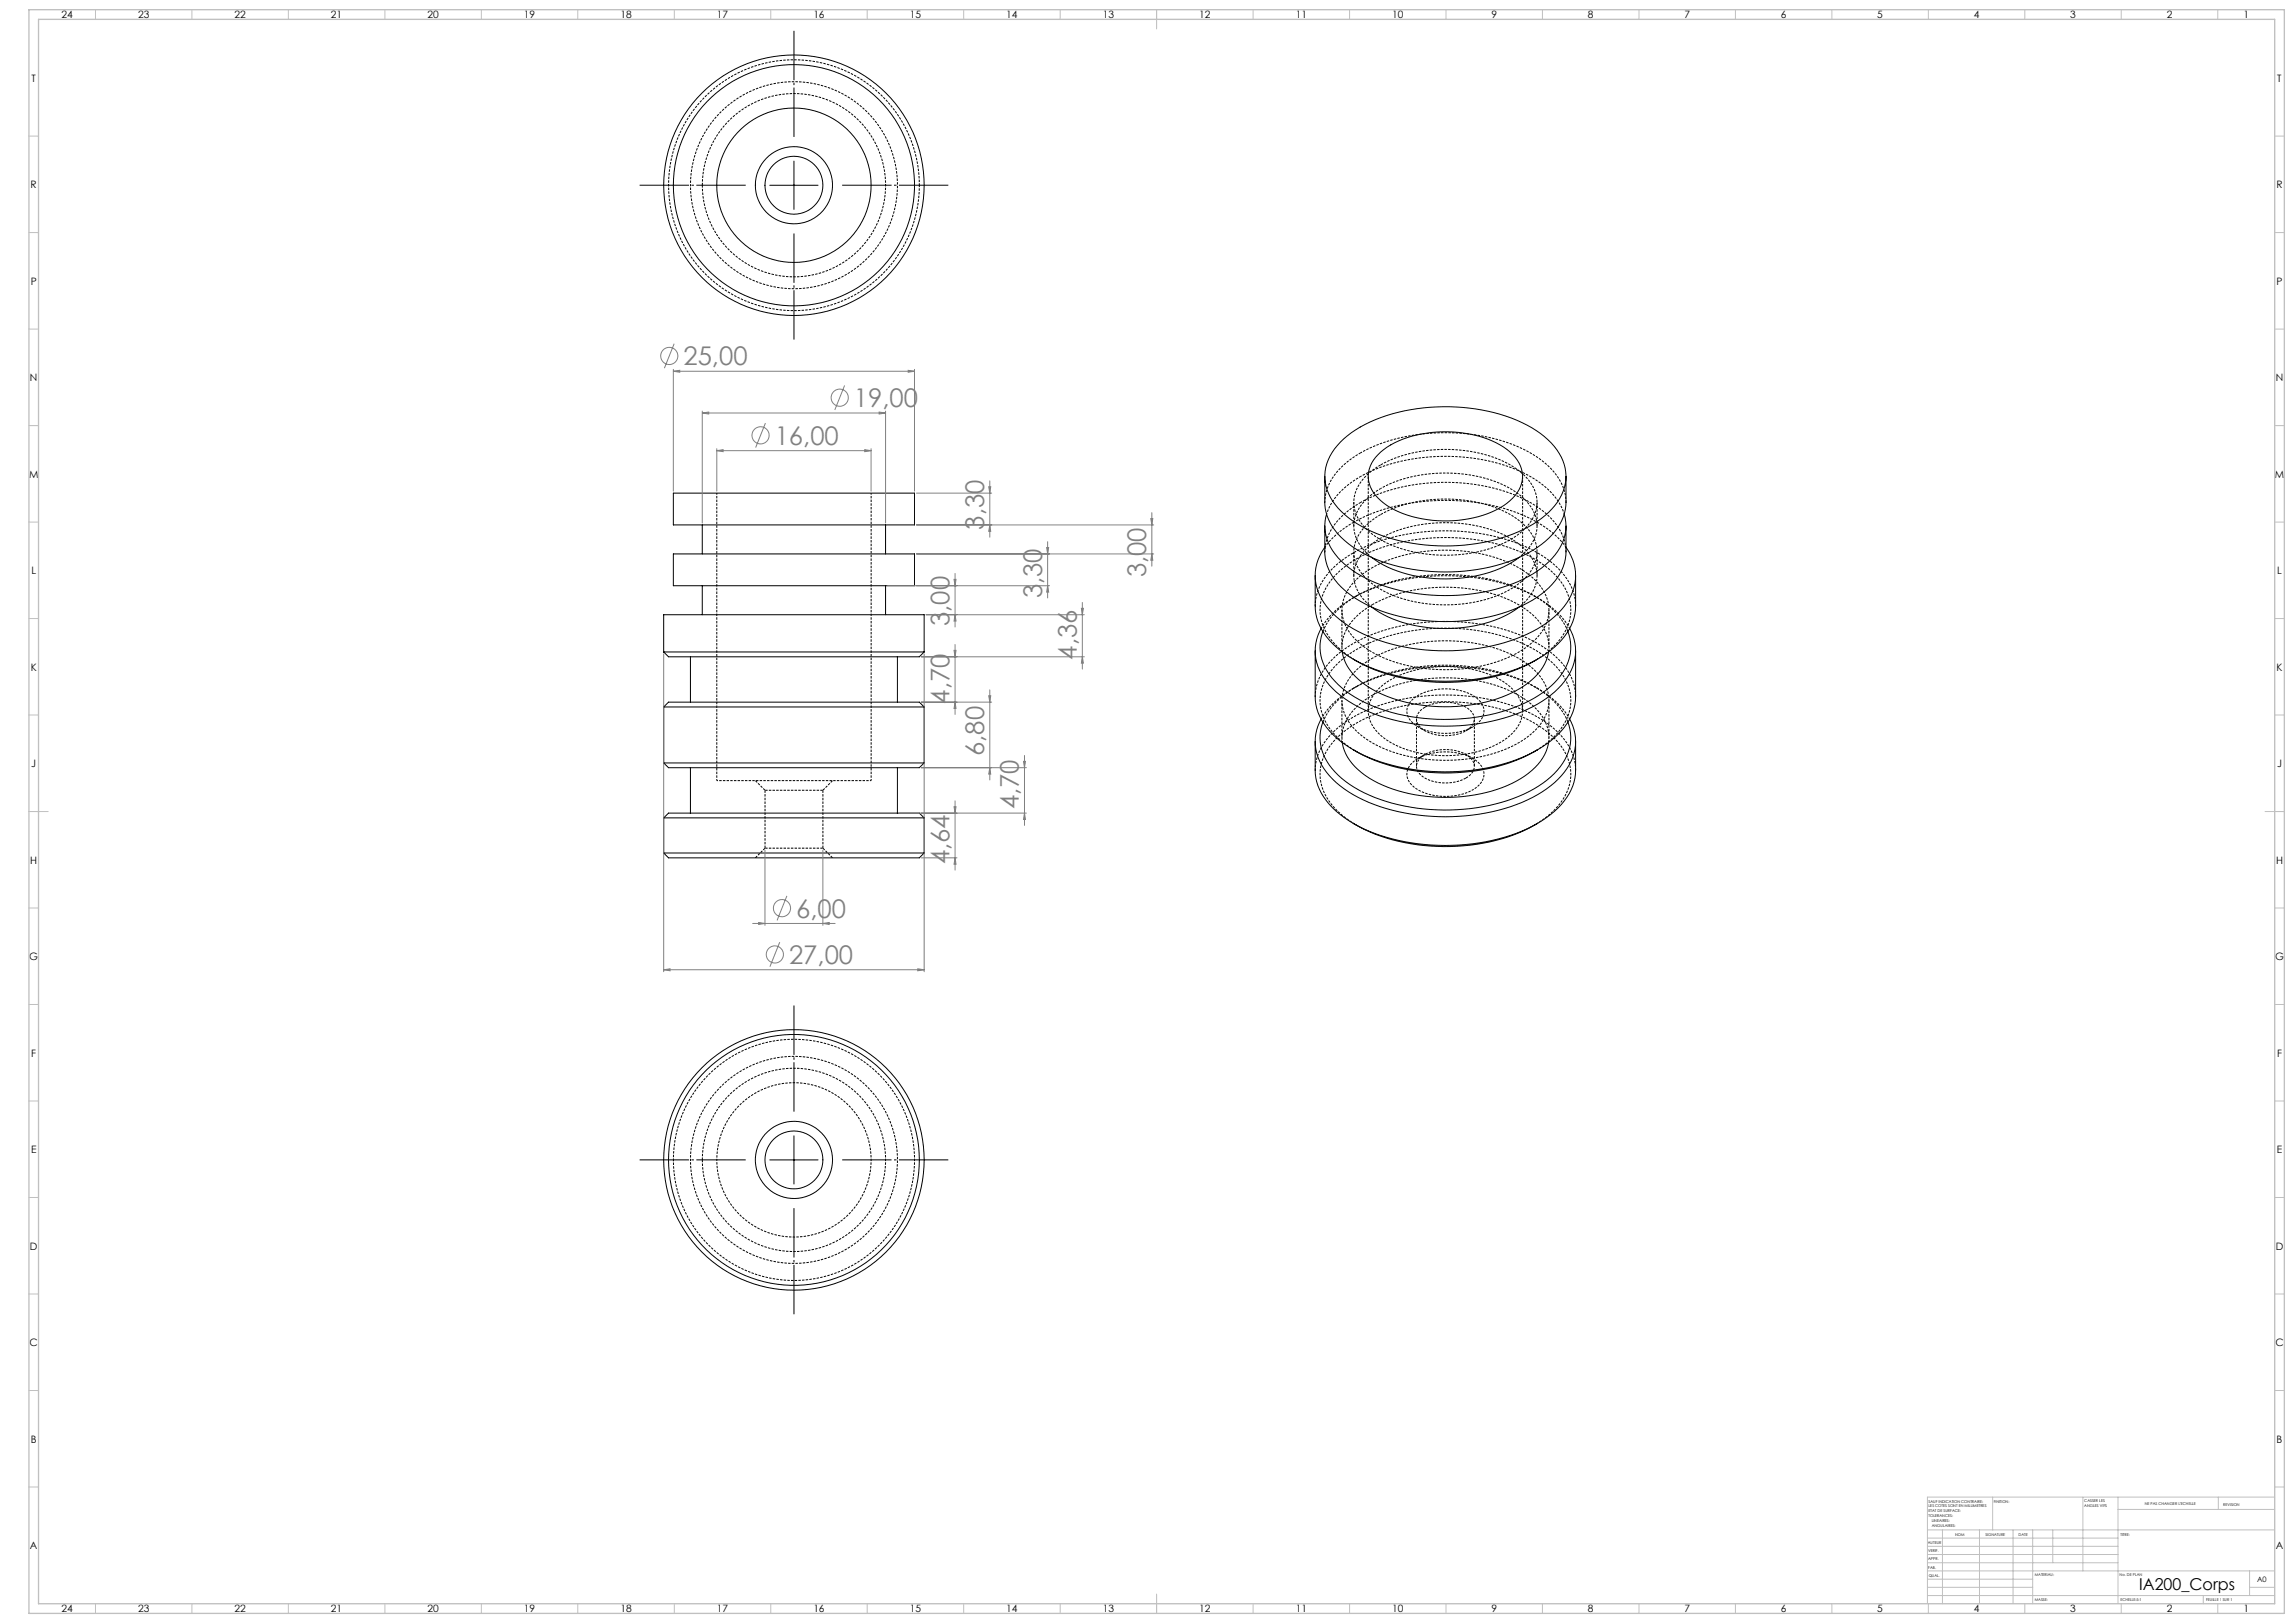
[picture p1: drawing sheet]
<svg xmlns="http://www.w3.org/2000/svg" width="1189mm" height="841mm" viewBox="0 0 1189 841" stroke-linecap="round" stroke-linejoin="round" font-family="sans-serif">
<defs><g id="words">
<g font-size="13.3" fill="#808080">
<text x="354" y="189">25,00</text>
<text x="443" y="211">19,00</text>
<text x="402" y="230">16,00</text>
<text x="510" y="275" transform="rotate(-90 510 275)">3,30</text>
<text x="594" y="299" transform="rotate(-90 594 299)">3,00</text>
<text x="540" y="310" transform="rotate(-90 540 310)">3,30</text>
<text x="492" y="324" transform="rotate(-90 492 324)">3,00</text>
<text x="558" y="342" transform="rotate(-90 558 342)">4,36</text>
<text x="492" y="365" transform="rotate(-90 492 365)">4,70</text>
<text x="510" y="392" transform="rotate(-90 510 392)">6,80</text>
<text x="528" y="419" transform="rotate(-90 528 419)">4,70</text>
<text x="492" y="448" transform="rotate(-90 492 448)">4,64</text>
<text x="413" y="475">6,00</text>
<text x="409" y="499">27,00</text>
</g>
<text font-size="8.5" x="1109" y="824">IA200_Corps</text>
<g font-size="5.3">
<text x="32" y="9">24</text>
<text x="72" y="9">23</text>
<text x="122" y="9">22</text>
<text x="172" y="9">21</text>
<text x="222" y="9">20</text>
<text x="272" y="9">19</text>
<text x="322" y="9">18</text>
<text x="372" y="9">17</text>
<text x="422" y="9">16</text>
<text x="472" y="9">15</text>
<text x="522" y="9">14</text>
<text x="572" y="9">13</text>
<text x="622" y="9">12</text>
<text x="672" y="9">11</text>
<text x="722" y="9">10</text>
<text x="773" y="9">9</text>
<text x="823" y="9">8</text>
<text x="873" y="9">7</text>
<text x="923" y="9">6</text>
<text x="973" y="9">5</text>
<text x="1023" y="9">4</text>
<text x="1073" y="9">3</text>
<text x="1123" y="9">2</text>
<text x="1163" y="9">1</text>
<text x="16" y="42">T</text>
<text x="1180" y="42">T</text>
<text x="16" y="97">R</text>
<text x="1180" y="97">R</text>
<text x="16" y="147">P</text>
<text x="1180" y="147">P</text>
<text x="16" y="197">N</text>
<text x="1180" y="197">N</text>
<text x="15" y="248">M</text>
<text x="1179" y="248">M</text>
<text x="16" y="298">L</text>
<text x="1180" y="298">L</text>
<text x="16" y="348">K</text>
<text x="1180" y="348">K</text>
<text x="16" y="398">J</text>
<text x="1180" y="398">J</text>
<text x="16" y="448">H</text>
<text x="1180" y="448">H</text>
<text x="15" y="498">G</text>
<text x="1179" y="498">G</text>
<text x="16" y="548">F</text>
<text x="1180" y="548">F</text>
<text x="16" y="598">E</text>
<text x="1180" y="598">E</text>
<text x="16" y="647">D</text>
<text x="1180" y="647">D</text>
<text x="15" y="697">C</text>
<text x="1179" y="697">C</text>
<text x="16" y="747">B</text>
<text x="1180" y="747">B</text>
<text x="16" y="803">A</text>
<text x="1180" y="803">A</text>
<text x="32" y="835">24</text>
<text x="72" y="835">23</text>
<text x="122" y="835">22</text>
<text x="172" y="835">21</text>
<text x="222" y="835">20</text>
<text x="272" y="835">19</text>
<text x="322" y="835">18</text>
<text x="372" y="835">17</text>
<text x="422" y="835">16</text>
<text x="472" y="835">15</text>
<text x="522" y="835">14</text>
<text x="572" y="835">13</text>
<text x="622" y="835">12</text>
<text x="672" y="835">11</text>
<text x="722" y="835">10</text>
<text x="773" y="835">9</text>
<text x="823" y="835">8</text>
<text x="873" y="835">7</text>
<text x="923" y="835">6</text>
<text x="973" y="835">5</text>
<text x="1023" y="835">4</text>
<text x="1073" y="835">3</text>
<text x="1123" y="835">2</text>
<text x="1163" y="835">1</text>
</g>
<text font-size="3.9" x="1170" y="820">A0</text>
<g font-size="2">
<text x="1000" y="779">SAUF INDICATION CONTRAIRE:</text>
<text x="1033" y="779">FINITION:</text>
<text x="1080" y="778">CASSER LES</text>
<text x="1112" y="780">NE PAS CHANGER L'ECHELLE</text>
<text x="1000" y="781">LES COTES SONT EN MILLIMETRES</text>
<text x="1000" y="784">ETAT DE SURFACE:</text>
<text x="1080" y="781">ANGLES VIFS</text>
<text x="1152" y="780">REVISION</text>
<text x="1000" y="786">TOLERANCES:</text>
<text x="1001" y="789">LINEAIRES:</text>
<text x="1001" y="791">ANGULAIRES:</text>
<text x="1013" y="796">NOM</text>
<text x="1029" y="796">SIGNATURE</text>
<text x="1046" y="796">DATE</text>
<text x="1099" y="796">TITRE:</text>
<text x="999" y="800">AUTEUR</text>
<text x="999" y="808">APPR.</text>
<text x="999" y="804">VERIF.</text>
<text x="999" y="813">FAB.</text>
<text x="1000" y="817">QUAL.</text>
<text x="1055" y="817">MATERIAU:</text>
<text x="1099" y="817">No. DE PLAN</text>
<text x="1055" y="830">MASSE:</text>
<text x="1099" y="830">ECHELLE:5:1</text>
<text x="1143" y="830">FEUILLE 1 SUR 1</text>
</g>
</g></defs>
<g fill="none" stroke="#000" stroke-width=".52" stroke-dasharray="1.3 .6" stroke-dashoffset=".6" stroke-linecap="butt">
<path d="M716 253a73 73 0 0 1 70 2 19 19 0 0 1 9 24l-3 5-5 5M688 266a35 35 0 0 1 17-19M716 279a73 73 0 0 1 70 2 19 19 0 0 1 9 24l-3 5-5 5M711 294a83 83 0 0 1 79 2 23 23 0 0 1 12 25 36 36 0 0 1-23 21 84 84 0 0 1-69-5 24 24 0 0 1-14-25 29 29 0 0 1 15-18M696 316v19M703 309l-2 1M797 310l-2-1M803 335v-19M703 356l-2 1M711 341a83 83 0 0 1 79 2 23 23 0 0 1 12 25 36 36 0 0 1-23 21 84 84 0 0 1-69-5 24 24 0 0 1-14-25 29 29 0 0 1 15-18M797 357l-2-1M696 363v19"/>
<path d="M803 382v-19M452 405h-80"/>
</g>
<path d="M716 241a73 73 0 0 1 70 2 19 19 0 0 1 9 24 38 38 0 0 1-25 18 72 72 0 0 1-59-8 19 19 0 0 1-7-24 30 30 0 0 1 12-12M716 267a73 73 0 0 1 70 2 19 19 0 0 1 9 24 38 38 0 0 1-25 18 72 72 0 0 1-59-8 19 19 0 0 1-7-25 30 30 0 0 1 12-11M813 327a44 44 0 0 0-27-23 103 103 0 0 0-83 5M813 374a44 44 0 0 0-27-23 103 103 0 0 0-83 5M397 410h30M397 410v30M427 440h-30M427 440v-30" fill="none" stroke="#000" stroke-width=".52" stroke-dasharray="1.3 .6" stroke-dashoffset="-.1" stroke-linecap="butt"/>
<path d="M372 256v149M705 247a98 98 0 0 1 89 0 35 35 0 0 1 17 19M687 260a30 30 0 0 1 16-24l2-1M687 286a30 30 0 0 1 16-24l2-2M685 326a42 42 0 0 1 16-16M685 373a42 42 0 0 1 16-16M452 405v-149" fill="none" stroke="#000" stroke-width=".52" stroke-dasharray="1.3 .6" stroke-dashoffset=".4" stroke-linecap="butt"/>
<path d="M364 96a48 48 0 0 1 70-42 48 48 0 0 1 3 82 48 48 0 0 1-73-37v-3M703 309a39 39 0 0 0-17 18M703 356a39 39 0 0 0-17 18M739 366a6 6 0 0 0-5 7 6 6 0 0 0 5 6 22 22 0 0 0 24-3 7 7 0 0 0-4-10 24 24 0 0 0-20 0M392 405l5 5M427 410l5-5M760 403a22 22 0 0 1-24-2 7 7 0 0 1 4-11 22 22 0 0 1 23 3 6 6 0 0 1-3 10M397 440l-5 5M432 445l-5-5M364 601a48 48 0 0 0 70 42 48 48 0 0 0 3-82 48 48 0 0 0-73 37v3" fill="none" stroke="#000" stroke-width=".52" stroke-dasharray="1.3 .6" stroke-linecap="butt"/>
<g fill="none" stroke="#000" stroke-width=".52">
<path d="M399 96h25M412 83v25M695 229a77 77 0 0 1 53-18 83 83 0 0 1 52 15 24 24 0 0 1 8 32 55 55 0 0 1-36 22 97 97 0 0 1-69-9 29 29 0 0 1-16-27 26 26 0 0 1 8-15zM714 236a54 54 0 0 1 45-12 39 39 0 0 1 28 16 16 16 0 0 1-6 21 60 60 0 0 1-64 0 16 16 0 0 1-3-25zM349 256h125v16h-125zM687 247v13a30 30 0 0 0 16 25 97 97 0 0 0 92 0 31 31 0 0 0 17-25v-13M364 272v15M459 272v15M687 273v13a30 30 0 0 0 16 24 97 97 0 0 0 92 1 31 31 0 0 0 17-25v-13M688 266a25 25 0 0 0 11 28 89 89 0 0 0 63 14 69 69 0 0 0 42-19 23 23 0 0 0 7-23M349 287h125v17h-125zM682 298v16a32 32 0 0 0 17 26 105 105 0 0 0 81 9l9-3 8-4"/>
<path d="M687 284a25 25 0 0 0 4 34 83 83 0 0 0 55 19 93 93 0 0 0 58-16 28 28 0 0 0 12-29l-4-8M711 289a71 71 0 0 0 59 8 51 51 0 0 0 17-8M817 298v16a32 32 0 0 1-18 26l-2 2M364 304v15M459 304v15M711 315a71 71 0 0 0 59 8 51 51 0 0 0 17-8M344 338h135M344 338v-19h135v19M344 338l2 2h130l3-2M682 337v24a32 32 0 0 0 17 26 105 105 0 0 0 81 9l9-3 8-4M685 326a25 25 0 0 0 6 31 83 83 0 0 0 55 19 90 90 0 0 0 60-17 26 26 0 0 0 8-33M686 327a25 25 0 0 0 9 29 89 89 0 0 0 64 16 74 74 0 0 0 48-20 24 24 0 0 0 6-25"/>
<path d="M696 338a30 30 0 0 0 18 21 84 84 0 0 0 74-3 28 28 0 0 0 15-18M817 337v24a32 32 0 0 1-18 26l-2 2M358 340v24M465 340v24M701 342a101 101 0 0 0 96 0M344 366h135M344 366l2-2h130l3 2M344 366v29M479 366v29M685 373a25 25 0 0 0 6 31 83 83 0 0 0 55 19 90 90 0 0 0 60-18 26 26 0 0 0 8-32M686 374a25 25 0 0 0 9 29 89 89 0 0 0 64 16 74 74 0 0 0 48-20 24 24 0 0 0 6-25M344 395h135"/>
<path d="M344 395l2 3h130l3-3M358 398v23M465 398v23M682 384v15a32 32 0 0 0 17 26 105 105 0 0 0 81 9l9-3 8-4M696 385a30 30 0 0 0 18 21 84 84 0 0 0 74-3 28 28 0 0 0 15-18M701 389a101 101 0 0 0 96 0M817 384v15a32 32 0 0 1-18 26l-2 2M344 424h135M344 424l2-3h130l3 3M344 424v18M479 424v18M701 427a101 101 0 0 0 96 0"/>
<path d="M344 442l2 3h130l3-3M344 442h135M412 589v25M399 601h25"/>
<circle cx="411" cy="96" r="15"/>
<circle cx="411" cy="96" r="67"/>
<circle cx="412" cy="96" r="40"/>
<circle cx="412" cy="96" r="63"/>
<circle cx="412" cy="96" r="20"/>
<circle cx="411" cy="601" r="65"/>
<circle cx="412" cy="601" r="67"/>
<circle cx="412" cy="601" r="15"/>
<circle cx="412" cy="601" r="20"/>
</g>
<path d="M477 96a65 65 0 0 1-97 57 65 65 0 0 1-3-112 65 65 0 0 1 99 52l1 3M687 284a46 46 0 0 1 14-13M711 289a19 19 0 0 1-5-27l4-5 6-4M701 310a106 106 0 0 1 96 0 42 42 0 0 1 17 16M711 315a19 19 0 0 1-5-28l4-4 6-4M817 314a32 32 0 0 0-18-26 105 105 0 0 0-80-9 53 53 0 0 0-35 25l-1 4-1 6M701 357a106 106 0 0 1 96 0 42 42 0 0 1 17 16M817 361a32 32 0 0 0-18-26 105 105 0 0 0-80-9 53 53 0 0 0-35 25l-1 4-1 6M817 399a32 32 0 0 0-18-26 105 105 0 0 0-80-9 53 53 0 0 0-35 25l-1 4-1 6" fill="none" stroke="#000" stroke-width=".52" stroke-dasharray="1.3 .6" stroke-dashoffset=".3" stroke-linecap="butt"/>
<path d="M358 96a54 54 0 0 1 79-47 54 54 0 0 1 3 92 54 54 0 0 1-82-42v-3M703 343a33 33 0 0 1-19-26 31 31 0 0 1 17-26 102 102 0 0 1 85-6 44 44 0 0 1 27 25 26 26 0 0 1-11 28l-7 5M721 352a61 61 0 0 1 60 3 16 16 0 0 1 0 27 60 60 0 0 1-64 0 16 16 0 0 1 0-27l4-3M735 360a30 30 0 0 1 32 3 8 8 0 0 1-3 13 29 29 0 0 1-33-2 8 8 0 0 1 4-14M703 390a33 33 0 0 1-19-26 31 31 0 0 1 17-26 102 102 0 0 1 85-6 44 44 0 0 1 27 25 26 26 0 0 1-11 28l-7 5M763 409a9 9 0 0 0 6-8 9 9 0 0 0-5-8 29 29 0 0 0-33 3 8 8 0 0 0 3 13 31 31 0 0 0 29 0M703 428a33 33 0 0 1-19-26 31 31 0 0 1 17-26 102 102 0 0 1 85-6 44 44 0 0 1 27 25 26 26 0 0 1-11 28l-7 5M358 601a54 54 0 0 0 79 47 54 54 0 0 0 3-92 54 54 0 0 0-82 42v3M372 601a40 40 0 0 0 59 35 40 40 0 0 0 2-69 40 40 0 0 0-61 31v3" fill="none" stroke="#000" stroke-width=".52" stroke-dasharray="1.3 .6" stroke-dashoffset=".7" stroke-linecap="butt"/>
<path d="M696 338a24 24 0 0 1 13-23l2-2M735 377l4 2M760 379l3-2M696 385a24 24 0 0 1 13-23l2-2M739 391l-4 2M763 393l-3-2M349 601a63 63 0 0 0 93 55 63 63 0 0 0 3-108 63 63 0 0 0-96 50v3" fill="none" stroke="#000" stroke-width=".52" stroke-dasharray="1.3 .6" stroke-dashoffset=".5" stroke-linecap="butt"/>
<path d="M705 235a98 98 0 0 1 89 0 31 31 0 0 1 18 25M701 271a106 106 0 0 1 96 0 46 46 0 0 1 15 13M702 260v13M705 260a98 98 0 0 1 89 1 31 31 0 0 1 18 25M797 273v-13M702 286v12M797 298v-12" fill="none" stroke="#000" stroke-width=".52" stroke-dasharray="1.3 .6" stroke-dashoffset=".2" stroke-linecap="butt"/>
<path d="M711 313a83 83 0 0 1 79 2 24 24 0 0 1 13 23M711 360a83 83 0 0 1 79 2 24 24 0 0 1 13 23" fill="none" stroke="#000" stroke-width=".52" stroke-dasharray="1.3 .6" stroke-dashoffset=".1" stroke-linecap="butt"/>
<path d="M709 247v121M734 373v24M789 368v-121M764 397v-24" fill="none" stroke="#000" stroke-width=".52" stroke-dasharray="1.3 .6" stroke-dashoffset="-.2" stroke-linecap="butt"/>
<g fill="none" stroke="#808080" stroke-width=".52">
<path d="M349 178l-5 13M349 192h3v1zM349 191v64M349 192h125M438 200l-5 12M471 192h3l-3 1zM474 191v64M364 214h3v1zM364 213v58M364 214h95M397 219l-5 13M456 214h3l-3 1z"/>
<path d="M459 213v58M372 234l3-1v1zM372 233v22M372 234h79M448 233l3 1h-3zM451 233v22M475 256h39M512 252h2l-1 4zM513 249v29M475 272h123M513 272l1 3h-2zM596 269h1v3z"/>
<path d="M597 266v27M475 287h123M495 297v28M543 284h1l-1 3zM543 281v29M597 287v3h-1zM460 304h84M480 319h82M494 300h2l-1 4zM495 319l1 3h-2zM543 304l1 3h-1zM560 315h2l-1 4z"/>
<path d="M561 312v35M344 339v165M479 339v165M494 337h2l-1 3zM495 334v36M477 340h85M513 357v47M561 340l1 4h-2zM477 364h37M495 364l1 3h-2zM512 361h2l-1 3zM477 398h55"/>
<path d="M513 398l1 3h-2zM531 395v3zM531 391v37M494 418h2l-1 3zM495 415v36M466 421h66M531 421v4zM396 441v39M427 441v39M477 445h19M495 445l1 3h-2zM390 479h43"/>
<path d="M393 478l3 1h-3zM408 464l-5 13M427 479l3-1v1zM404 488l-5 13M344 503l3-1v1zM344 503h135M476 502l3 1h-3z"/>
<circle cx="347" cy="184" r="4"/>
<circle cx="435" cy="206" r="4"/>
<circle cx="394" cy="226" r="4"/>
<circle cx="405" cy="471" r="4"/>
<circle cx="402" cy="495" r="4"/>
</g>
<path d="M412 71v-55M387 96h-55M437 96h55M412 121v55M412 576v-55M387 601h-55M437 601h55M412 626v55" fill="none" stroke="#000" stroke-width=".52" stroke-dasharray="30.5 1.3 1.3 1.3" stroke-dashoffset="4.9" stroke-linecap="butt"/>
<g fill="none" stroke="#c0c0c0" stroke-width=".52">
<path d="M49 5v5M99 5v5M149 5v5M199 5v5M249 5v5M299 5v5M349 5v5M399 5v5M449 5v5M499 5v5M549 5v5M599 5v10"/>
<path d="M649 5v5M699 5v5M749 5v5M799 5v5M849 5v5M899 5v5M949 5v5M999 5v5M1049 5v5M1099 5v5M1149 5v5M15 71h5"/>
<path d="M1179 71h5M15 121h5M1179 121h5M15 171h5M1179 171h5M15 221h5M1179 221h5M15 271h5M1179 271h5M15 321h5M1179 321h5M15 371h5"/>
<path d="M1179 371h5M15 421h10M1174 421h10M15 471h5M1179 471h5M15 521h5M1179 521h5M15 571h5M1179 571h5M15 621h5M1179 621h5M15 671h5"/>
<path d="M1179 671h5M15 721h5M1179 721h5M15 771h5M1033 776v17M1080 776v38M1098 776v55M1150 776v6M1179 771h5M1179 776h-180v55M999 793h180M999 797h99"/>
<path d="M1007 793v38M1026 793v38M1043 793v38M1054 793v38M1064 793v17M1098 782h81M999 810h99M999 806h99M999 801h99M999 818h55M999 814h180M1166 814v13"/>
<path d="M49 831v5M99 831v5M149 831v5M199 831v5M249 831v5M299 831v5M349 831v5M399 831v5M449 831v5M499 831v5M549 831v5M599 826v10"/>
<path d="M649 831v5M699 831v5M749 831v5M799 831v5M849 831v5M899 831v5M949 831v5M999 827h180M999 823h55M999 831v5M1049 831v5M1099 831v5"/>
<path d="M1142 827v4M1149 831v5M1166 823h13"/>
</g>
<path d="M15 5h1169v831h-1169zM20 10h1159v821h-1159z" fill="none" stroke="#c0c0c0" stroke-width=".7"/>
<g fill="#808080">
<path d="M427 479l3-1v1zM393 478l3 1h-3z"/>
<path d="M372 234l3-1v1zM448 233l3 1h-3zM349 192h3v1zM471 192h3l-3 1zM364 214h3v1zM456 214h3l-3 1zM344 503l3-1v1zM476 502l3 1h-3z"/>
<path d="M495 445l1 3h-2zM494 418h2l-1 3zM531 421v4zM531 395v3zM513 398l1 3h-2zM512 361h2l-1 3zM495 364l1 3h-2zM494 337h2l-1 3zM561 340l1 4h-2zM560 315h2l-1 4zM495 319l1 3h-2zM494 300h2l-1 4zM543 304l1 3h-1zM543 284h1l-1 3zM597 287v3h-1zM596 269h1v3zM513 272l1 3h-2zM512 252h2l-1 4z"/>
</g>
<use href="#words"/>
</svg>
